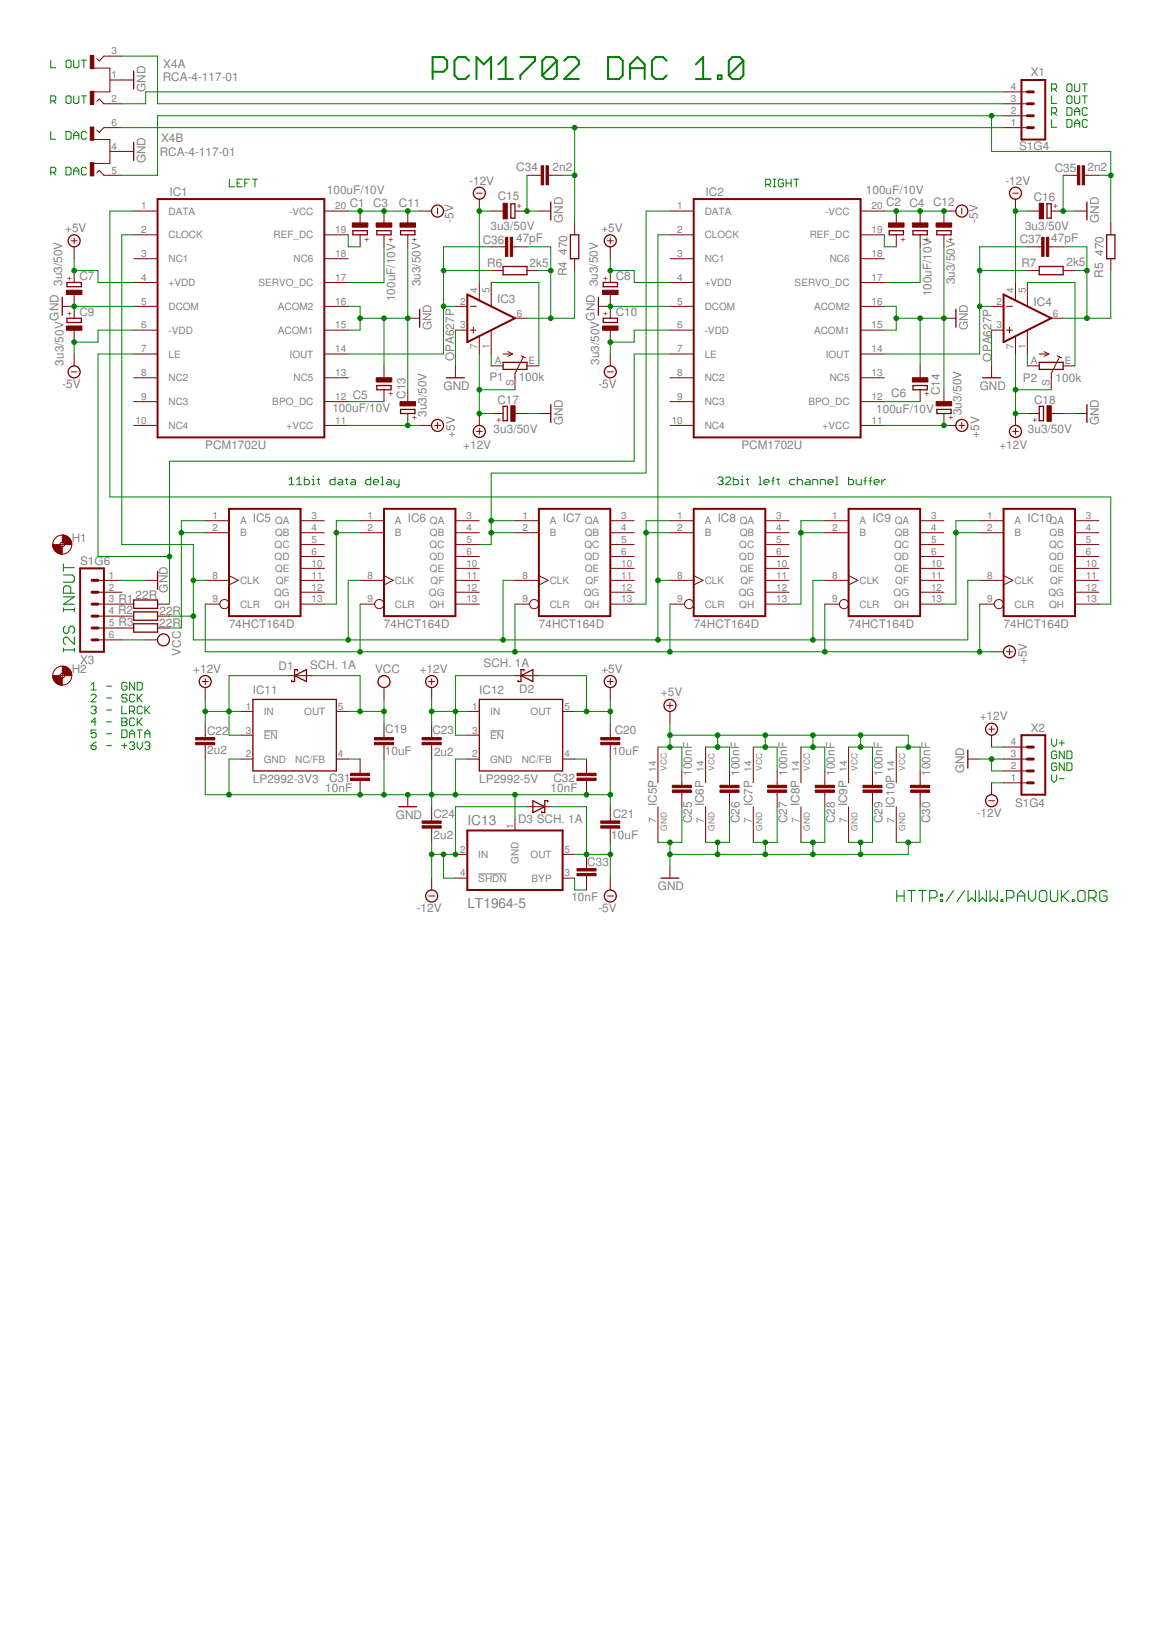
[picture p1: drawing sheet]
<svg xmlns="http://www.w3.org/2000/svg" width="210mm" height="297mm" viewBox="0 0 210 297" stroke-linecap="round" stroke-linejoin="round" font-family="sans-serif">
<defs><g id="words">
<g font-size="2.5" fill="#808080">
<text x="84.1" y="148.3">IC13</text>
<text x="84.1" y="163.4">LT1964-5</text>
</g>
<g font-size="2.1" fill="#808080">
<text x="26.2" y="16.5" transform="rotate(-90 26.2 16.5)">GND</text>
<text x="29.3" y="14.5">RCA-4-117-01</text>
<text x="29.4" y="12.2">X4A</text>
<text x="185.4" y="13.7">X1</text>
<text x="26.2" y="29.4" transform="rotate(-90 26.2 29.4)">GND</text>
<text x="28.7" y="28.1">RCA-4-117-01</text>
<text x="29" y="25.6">X4B</text>
<text x="183.3" y="26.9">S1G4</text>
<text x="30.5" y="35.3">IC1</text>
<text x="58.8" y="34.9">100uF/10V</text>
<text x="84.4" y="33.4">-12V</text>
<text x="89.5" y="36">C15</text>
<text x="92.9" y="30.8">C34</text>
<text x="99.4" y="30.8">2n2</text>
<text x="126.9" y="35.3">IC2</text>
<text x="155.7" y="35">100uF/10V</text>
<text x="180.8" y="33.4">-12V</text>
<text x="189.7" y="30.9">C35</text>
<text x="195.6" y="30.8">2n2</text>
<text x="11.7" y="41.7">+5V</text>
<text x="62.9" y="37.2">C1</text>
<text x="67.1" y="37.2">C3</text>
<text x="71.7" y="37.2">C11</text>
<text x="81.6" y="40.1" transform="rotate(-90 81.6 40.1)">-5V</text>
<text x="88.2" y="41.4">3u3/50V</text>
<text x="101.2" y="40.1" transform="rotate(-90 101.2 40.1)">GND</text>
<text x="108.2" y="41.7">+5V</text>
<text x="159.4" y="37.1">C2</text>
<text x="163.6" y="37.2">C4</text>
<text x="167.8" y="37.2">C12</text>
<text x="175.9" y="40.1" transform="rotate(-90 175.9 40.1)">-5V</text>
<text x="184.4" y="41.3">3u3/50V</text>
<text x="186" y="36.1">C16</text>
<text x="197.6" y="40.1" transform="rotate(-90 197.6 40.1)">GND</text>
<text x="86.8" y="43.9">C36</text>
<text x="92.8" y="43.6">47pF</text>
<text x="102" y="45.8" transform="rotate(-90 102 45.8)">470</text>
<text x="183.4" y="43.7">C37</text>
<text x="189.1" y="43.5">47pF</text>
<text x="191.8" y="47.9">2k5</text>
<text x="198.5" y="46" transform="rotate(-90 198.5 46)">470</text>
<text x="11.2" y="51.4" transform="rotate(-90 11.2 51.4)">3u3/50V</text>
<text x="14.3" y="50.4">C7</text>
<text x="75.7" y="51.5" transform="rotate(-90 75.7 51.5)">3u3/50V</text>
<text x="87.6" y="48.1">R6</text>
<text x="95.2" y="48.1">2k5</text>
<text x="102" y="49.7" transform="rotate(-90 102 49.7)">R4</text>
<text x="107.5" y="51.5" transform="rotate(-90 107.5 51.5)">3u3/50V</text>
<text x="110.7" y="50.4">C8</text>
<text x="167.5" y="53.3" transform="rotate(-90 167.5 53.3)">100uF/10V</text>
<text x="171.7" y="51.2" transform="rotate(-90 171.7 51.2)">3u3/50V</text>
<text x="183.7" y="48.1">R7</text>
<text x="198.4" y="49.9" transform="rotate(-90 198.4 49.9)">R5</text>
<text x="10.6" y="57.7" transform="rotate(-90 10.6 57.7)">GND</text>
<text x="14.3" y="56.8">C9</text>
<text x="71.1" y="54.2" transform="rotate(-90 71.1 54.2)">100uF/10V</text>
<text x="77.6" y="59.4" transform="rotate(-90 77.6 59.4)">GND</text>
<text x="89.4" y="54.6">IC3</text>
<text x="107" y="57.7" transform="rotate(-90 107 57.7)">GND</text>
<text x="110.7" y="56.8">C10</text>
<text x="174.1" y="59.4" transform="rotate(-90 174.1 59.4)">GND</text>
<text x="185.9" y="55">IC4</text>
<text x="11.4" y="65.8" transform="rotate(-90 11.4 65.8)">3u3/50V</text>
<text x="81.7" y="65" transform="rotate(-90 81.7 65)">OPA627P</text>
<text x="107.8" y="65.6" transform="rotate(-90 107.8 65.6)">3u3/50V</text>
<text x="178.3" y="65" transform="rotate(-90 178.3 65)">OPA627P</text>
<text x="11.2" y="69.8">-5V</text>
<text x="63.4" y="71.8">C5</text>
<text x="73" y="71.8" transform="rotate(-90 73 71.8)">C13</text>
<text x="79.8" y="70.1">GND</text>
<text x="88" y="68.5">P1</text>
<text x="93.3" y="68.5">100k</text>
<text x="107.6" y="69.8">-5V</text>
<text x="160.3" y="71.5">C6</text>
<text x="169.1" y="71.1" transform="rotate(-90 169.1 71.1)">C14</text>
<text x="176.2" y="70.1">GND</text>
<text x="184" y="68.8">P2</text>
<text x="189.9" y="68.8">100k</text>
<text x="59.8" y="74.1">100uF/10V</text>
<text x="76.7" y="75" transform="rotate(-90 76.7 75)">3u3/50V</text>
<text x="88.8" y="77.9">3u3/50V</text>
<text x="89.5" y="72.7">C17</text>
<text x="101.2" y="76.5" transform="rotate(-90 101.2 76.5)">GND</text>
<text x="157.6" y="74.3">100uF/10V</text>
<text x="173" y="74.7" transform="rotate(-90 173 74.7)">3u3/50V</text>
<text x="184.9" y="77.8">3u3/50V</text>
<text x="186" y="72.6">C18</text>
<text x="197.6" y="76.5" transform="rotate(-90 197.6 76.5)">GND</text>
<text x="36.9" y="80.8">PCM1702U</text>
<text x="81.8" y="78.8" transform="rotate(-90 81.8 78.8)">+5V</text>
<text x="83.3" y="80.7">+12V</text>
<text x="133.4" y="80.8">PCM1702U</text>
<text x="176.1" y="78.8" transform="rotate(-90 176.1 78.8)">+5V</text>
<text x="179.8" y="80.7">+12V</text>
<text x="45.5" y="94">IC5</text>
<text x="73.4" y="93.8">IC6</text>
<text x="101.2" y="93.8">IC7</text>
<text x="129.1" y="93.8">IC8</text>
<text x="156.9" y="93.8">IC9</text>
<text x="184.8" y="93.8">IC10</text>
<text x="12.9" y="97.5">H1</text>
<text x="14.4" y="101.6">S1G6</text>
<text x="24.4" y="107.7">22R</text>
<text x="30.2" y="106.6" transform="rotate(-90 30.2 106.6)">GND</text>
<text x="21.2" y="110.4">R2</text>
<text x="21.3" y="108.4">R1</text>
<text x="21.3" y="112.6">R3</text>
<text x="28.6" y="112.8">22R</text>
<text x="28.7" y="110.6">22R</text>
<text x="41.2" y="113">74HCT164D</text>
<text x="69.1" y="113">74HCT164D</text>
<text x="96.9" y="113">74HCT164D</text>
<text x="124.8" y="113">74HCT164D</text>
<text x="152.6" y="113">74HCT164D</text>
<text x="180.5" y="113">74HCT164D</text>
<text x="14.4" y="119.4">X3</text>
<text x="32.5" y="118" transform="rotate(-90 32.5 118)">VCC</text>
<text x="87" y="120">SCH. 1A</text>
<text x="184.7" y="119.5" transform="rotate(-90 184.7 119.5)">+5V</text>
<text x="12.9" y="121.1">H2</text>
<text x="34.8" y="121">+12V</text>
<text x="45.5" y="124.8">IC11</text>
<text x="50.1" y="120.5">D1</text>
<text x="55.8" y="120.5">SCH. 1A</text>
<text x="67.5" y="121">VCC</text>
<text x="75.5" y="121">+12V</text>
<text x="86.2" y="124.8">IC12</text>
<text x="93.4" y="124.7">D2</text>
<text x="108.2" y="121">+5V</text>
<text x="118.9" y="125.3">+5V</text>
<text x="69.3" y="131.9">C19</text>
<text x="176.2" y="129.6">+12V</text>
<text x="185.4" y="131.6">X2</text>
<text x="37.2" y="132.2">C22</text>
<text x="37.3" y="135.7">2u2</text>
<text x="69.2" y="135.9">10uF</text>
<text x="77.8" y="132.1">C23</text>
<text x="78.1" y="135.9">2u2</text>
<text x="110.1" y="135.9">10uF</text>
<text x="110.6" y="132">C20</text>
<text x="45.5" y="140.8">LP2992-3V3</text>
<text x="58.5" y="142.5">10nF</text>
<text x="59.2" y="140.7">C31</text>
<text x="86.2" y="140.8">LP2992-5V</text>
<text x="99" y="142.6">10nF</text>
<text x="99.6" y="140.7">C32</text>
<text x="124.5" y="139.6" transform="rotate(-90 124.5 139.6)">100nF</text>
<text x="133" y="139.6" transform="rotate(-90 133 139.6)">100nF</text>
<text x="141.6" y="139.6" transform="rotate(-90 141.6 139.6)">100nF</text>
<text x="150.2" y="139.6" transform="rotate(-90 150.2 139.6)">100nF</text>
<text x="158.7" y="139.6" transform="rotate(-90 158.7 139.6)">100nF</text>
<text x="167.3" y="139.6" transform="rotate(-90 167.3 139.6)">100nF</text>
<text x="173.4" y="139.1" transform="rotate(-90 173.4 139.1)">GND</text>
<text x="71.2" y="147.3">GND</text>
<text x="78" y="147.2">C24</text>
<text x="93.2" y="148">D3 SCH. 1A</text>
<text x="110.2" y="147.1">C21</text>
<text x="118.1" y="145" transform="rotate(-90 118.1 145)">IC5P</text>
<text x="124.5" y="148.1" transform="rotate(-90 124.5 148.1)">C25</text>
<text x="126.6" y="145.1" transform="rotate(-90 126.6 145.1)">IC6P</text>
<text x="133" y="148.1" transform="rotate(-90 133 148.1)">C26</text>
<text x="135.3" y="145.1" transform="rotate(-90 135.3 145.1)">IC7P</text>
<text x="141.6" y="148.1" transform="rotate(-90 141.6 148.1)">C27</text>
<text x="143.8" y="145" transform="rotate(-90 143.8 145)">IC8P</text>
<text x="150.2" y="148.1" transform="rotate(-90 150.2 148.1)">C28</text>
<text x="152.4" y="145.1" transform="rotate(-90 152.4 145.1)">IC9P</text>
<text x="158.7" y="148.1" transform="rotate(-90 158.7 148.1)">C29</text>
<text x="160.9" y="145.3" transform="rotate(-90 160.9 145.3)">IC10P</text>
<text x="167.3" y="148.1" transform="rotate(-90 167.3 148.1)">C30</text>
<text x="175.7" y="147">-12V</text>
<text x="182.6" y="145.1">S1G4</text>
<text x="78" y="151">2u2</text>
<text x="105.6" y="155.8">C33</text>
<text x="109.9" y="150.9">10uF</text>
<text x="118.4" y="160.1">GND</text>
<text x="75" y="164.1">-12V</text>
<text x="102.8" y="162.1">10nF</text>
<text x="107.6" y="164.1">-5V</text>
</g>
<g font-size="1.8" fill="#808080">
<text x="20.1" y="9.8">3</text>
<text x="20.1" y="14.1">1</text>
<text x="181.8" y="16.2">4</text>
<text x="20.1" y="18.4">2</text>
<text x="20.1" y="22.7">6</text>
<text x="181.8" y="22.7">1</text>
<text x="181.8" y="20.5">2</text>
<text x="181.8" y="18.4">3</text>
<text x="20.1" y="27">4</text>
<text x="20.1" y="31.2">5</text>
<text x="25.4" y="37.7">1</text>
<text x="25.4" y="42">2</text>
<text x="30.3" y="38.6">DATA</text>
<text x="52" y="38.6">-VCC</text>
<text x="60.3" y="42">19</text>
<text x="60.3" y="37.7">20</text>
<text x="121.8" y="37.7">1</text>
<text x="121.8" y="42">2</text>
<text x="126.8" y="38.6">DATA</text>
<text x="148.4" y="38.6">-VCC</text>
<text x="156.8" y="42">19</text>
<text x="156.8" y="37.7">20</text>
<text x="25.4" y="46.2">3</text>
<text x="30.3" y="42.9">CLOCK</text>
<text x="30.3" y="47.2">NC1</text>
<text x="49.2" y="42.9">REF_DC</text>
<text x="52.8" y="47.2">NC6</text>
<text x="60.3" y="46.2">18</text>
<text x="121.8" y="46.2">3</text>
<text x="126.8" y="42.9">CLOCK</text>
<text x="126.8" y="47.2">NC1</text>
<text x="145.6" y="42.9">REF_DC</text>
<text x="149.2" y="47.2">NC6</text>
<text x="156.8" y="46.2">18</text>
<text x="25.4" y="50.5">4</text>
<text x="30.3" y="51.5">+VDD</text>
<text x="46.5" y="51.5">SERVO_DC</text>
<text x="60.3" y="50.5">17</text>
<text x="85.9" y="52.7" transform="rotate(-90 85.9 52.7)">4</text>
<text x="88" y="52.7" transform="rotate(-90 88 52.7)">5</text>
<text x="121.8" y="50.5">4</text>
<text x="126.8" y="51.5">+VDD</text>
<text x="142.9" y="51.5">SERVO_DC</text>
<text x="156.8" y="50.5">17</text>
<text x="182.3" y="52.7" transform="rotate(-90 182.3 52.7)">4</text>
<text x="184.5" y="52.7" transform="rotate(-90 184.5 52.7)">5</text>
<text x="25.4" y="54.8">5</text>
<text x="25.4" y="59.1">6</text>
<text x="30.3" y="55.8">DCOM</text>
<text x="50" y="55.8">ACOM2</text>
<text x="60.3" y="59.1">15</text>
<text x="60.3" y="54.8">16</text>
<text x="82.8" y="54.8">2</text>
<text x="82.8" y="59.1">3</text>
<text x="92.9" y="57">6</text>
<text x="121.8" y="54.8">5</text>
<text x="121.8" y="59.1">6</text>
<text x="126.8" y="55.8">DCOM</text>
<text x="146.4" y="55.8">ACOM2</text>
<text x="156.8" y="59.1">15</text>
<text x="156.8" y="54.8">16</text>
<text x="179.2" y="54.8">2</text>
<text x="179.2" y="59.1">3</text>
<text x="189.4" y="57">6</text>
<text x="25.4" y="63.4">7</text>
<text x="30.3" y="60">-VDD</text>
<text x="30.3" y="64.3">LE</text>
<text x="50" y="60">ACOM1</text>
<text x="52.1" y="64.3">IOUT</text>
<text x="60.3" y="63.4">14</text>
<text x="85.9" y="62.8" transform="rotate(-90 85.9 62.8)">7</text>
<text x="88" y="62.8" transform="rotate(-90 88 62.8)">1</text>
<text x="89" y="65.5">A</text>
<text x="95.1" y="65.5">E</text>
<text x="121.8" y="63.4">7</text>
<text x="126.8" y="60">-VDD</text>
<text x="126.8" y="64.3">LE</text>
<text x="146.4" y="60">ACOM1</text>
<text x="148.5" y="64.3">IOUT</text>
<text x="156.8" y="63.4">14</text>
<text x="182.3" y="62.8" transform="rotate(-90 182.3 62.8)">7</text>
<text x="184.5" y="62.8" transform="rotate(-90 184.5 62.8)">1</text>
<text x="185.4" y="65.5">A</text>
<text x="191.5" y="65.5">E</text>
<text x="25.4" y="67.7">8</text>
<text x="25.4" y="72">9</text>
<text x="30.3" y="68.6">NC2</text>
<text x="52.8" y="68.6">NC5</text>
<text x="60.3" y="72">12</text>
<text x="60.3" y="67.7">13</text>
<text x="92.3" y="69.5" transform="rotate(-90 92.3 69.5)">S</text>
<text x="121.8" y="67.7">8</text>
<text x="121.8" y="72">9</text>
<text x="126.8" y="68.6">NC2</text>
<text x="149.2" y="68.6">NC5</text>
<text x="156.8" y="72">12</text>
<text x="156.8" y="67.7">13</text>
<text x="188.8" y="69.5" transform="rotate(-90 188.8 69.5)">S</text>
<text x="24.4" y="76.2">10</text>
<text x="30.3" y="72.9">NC3</text>
<text x="30.3" y="77.2">NC4</text>
<text x="49" y="72.9">BPO_DC</text>
<text x="51.5" y="77.2">+VCC</text>
<text x="60.3" y="76.2">11</text>
<text x="120.8" y="76.2">10</text>
<text x="126.8" y="72.9">NC3</text>
<text x="126.8" y="77.2">NC4</text>
<text x="145.4" y="72.9">BPO_DC</text>
<text x="148" y="77.2">+VCC</text>
<text x="156.8" y="76.2">11</text>
<text x="38.2" y="93.4">1</text>
<text x="38.2" y="95.5">2</text>
<text x="43.2" y="94.3">A</text>
<text x="49.5" y="94.3">QA</text>
<text x="56" y="93.4">3</text>
<text x="56" y="95.5">4</text>
<text x="66.1" y="93.4">1</text>
<text x="66.1" y="95.5">2</text>
<text x="71" y="94.3">A</text>
<text x="77.3" y="94.3">QA</text>
<text x="83.9" y="93.4">3</text>
<text x="83.9" y="95.5">4</text>
<text x="94" y="93.4">1</text>
<text x="94" y="95.5">2</text>
<text x="98.9" y="94.3">A</text>
<text x="105.2" y="94.3">QA</text>
<text x="111.7" y="93.4">3</text>
<text x="111.7" y="95.5">4</text>
<text x="121.8" y="93.4">1</text>
<text x="121.8" y="95.5">2</text>
<text x="126.8" y="94.3">A</text>
<text x="133.1" y="94.3">QA</text>
<text x="139.6" y="93.4">3</text>
<text x="139.6" y="95.5">4</text>
<text x="149.7" y="93.4">1</text>
<text x="149.7" y="95.5">2</text>
<text x="154.6" y="94.3">A</text>
<text x="160.9" y="94.3">QA</text>
<text x="167.5" y="93.4">3</text>
<text x="167.5" y="95.5">4</text>
<text x="177.5" y="93.4">1</text>
<text x="177.5" y="95.5">2</text>
<text x="182.5" y="94.3">A</text>
<text x="188.8" y="94.3">QA</text>
<text x="195.3" y="93.4">3</text>
<text x="195.3" y="95.5">4</text>
<text x="43.2" y="96.5">B</text>
<text x="49.4" y="98.6">QC</text>
<text x="49.4" y="100.8">QD</text>
<text x="49.5" y="96.5">QB</text>
<text x="56" y="97.7">5</text>
<text x="56" y="99.8">6</text>
<text x="56" y="102">10</text>
<text x="71" y="96.5">B</text>
<text x="77.3" y="98.6">QC</text>
<text x="77.3" y="100.8">QD</text>
<text x="77.3" y="96.5">QB</text>
<text x="83.9" y="97.7">5</text>
<text x="83.9" y="99.8">6</text>
<text x="83.9" y="102">10</text>
<text x="98.9" y="96.5">B</text>
<text x="105.1" y="98.6">QC</text>
<text x="105.1" y="100.8">QD</text>
<text x="105.2" y="96.5">QB</text>
<text x="111.7" y="97.7">5</text>
<text x="111.7" y="99.8">6</text>
<text x="111.7" y="102">10</text>
<text x="126.8" y="96.5">B</text>
<text x="133" y="98.6">QC</text>
<text x="133" y="100.8">QD</text>
<text x="133.1" y="96.5">QB</text>
<text x="139.6" y="97.7">5</text>
<text x="139.6" y="99.8">6</text>
<text x="139.6" y="102">10</text>
<text x="154.6" y="96.5">B</text>
<text x="160.8" y="98.6">QC</text>
<text x="160.8" y="100.8">QD</text>
<text x="160.9" y="96.5">QB</text>
<text x="167.5" y="97.7">5</text>
<text x="167.5" y="99.8">6</text>
<text x="167.5" y="102">10</text>
<text x="182.5" y="96.5">B</text>
<text x="188.7" y="98.6">QC</text>
<text x="188.7" y="100.8">QD</text>
<text x="188.8" y="96.5">QB</text>
<text x="195.3" y="97.7">5</text>
<text x="195.3" y="99.8">6</text>
<text x="195.3" y="102">10</text>
<text x="19.6" y="104.1">1</text>
<text x="19.6" y="106.3">2</text>
<text x="38.2" y="104.1">8</text>
<text x="43.2" y="105.1">CLK</text>
<text x="49.3" y="107.2">QG</text>
<text x="49.5" y="102.9">QE</text>
<text x="49.6" y="105.1">QF</text>
<text x="56" y="104.1">11</text>
<text x="56" y="106.3">12</text>
<text x="66.1" y="104.1">8</text>
<text x="71" y="105.1">CLK</text>
<text x="77.2" y="107.2">QG</text>
<text x="77.3" y="102.9">QE</text>
<text x="77.4" y="105.1">QF</text>
<text x="83.9" y="104.1">11</text>
<text x="83.9" y="106.3">12</text>
<text x="94" y="104.1">8</text>
<text x="98.9" y="105.1">CLK</text>
<text x="105" y="107.2">QG</text>
<text x="105.2" y="102.9">QE</text>
<text x="105.3" y="105.1">QF</text>
<text x="111.7" y="104.1">11</text>
<text x="111.7" y="106.3">12</text>
<text x="121.8" y="104.1">8</text>
<text x="126.8" y="105.1">CLK</text>
<text x="132.9" y="107.2">QG</text>
<text x="133.1" y="102.9">QE</text>
<text x="133.2" y="105.1">QF</text>
<text x="139.6" y="104.1">11</text>
<text x="139.6" y="106.3">12</text>
<text x="149.7" y="104.1">8</text>
<text x="154.6" y="105.1">CLK</text>
<text x="160.7" y="107.2">QG</text>
<text x="160.9" y="102.9">QE</text>
<text x="161" y="105.1">QF</text>
<text x="167.5" y="104.1">11</text>
<text x="167.5" y="106.3">12</text>
<text x="177.5" y="104.1">8</text>
<text x="182.5" y="105.1">CLK</text>
<text x="188.6" y="107.2">QG</text>
<text x="188.8" y="102.9">QE</text>
<text x="188.9" y="105.1">QF</text>
<text x="195.3" y="104.1">11</text>
<text x="195.3" y="106.3">12</text>
<text x="19.6" y="108.4">3</text>
<text x="19.6" y="110.5">4</text>
<text x="19.6" y="112.7">5</text>
<text x="38.2" y="108.4">9</text>
<text x="43.2" y="109.3">CLR</text>
<text x="49.4" y="109.3">QH</text>
<text x="56" y="108.4">13</text>
<text x="66.1" y="108.4">9</text>
<text x="71" y="109.3">CLR</text>
<text x="77.3" y="109.3">QH</text>
<text x="83.9" y="108.4">13</text>
<text x="94" y="108.4">9</text>
<text x="98.9" y="109.3">CLR</text>
<text x="105.1" y="109.3">QH</text>
<text x="111.7" y="108.4">13</text>
<text x="121.8" y="108.4">9</text>
<text x="126.8" y="109.3">CLR</text>
<text x="133" y="109.3">QH</text>
<text x="139.6" y="108.4">13</text>
<text x="149.7" y="108.4">9</text>
<text x="154.6" y="109.3">CLR</text>
<text x="160.8" y="109.3">QH</text>
<text x="167.5" y="108.4">13</text>
<text x="177.5" y="108.4">9</text>
<text x="182.5" y="109.3">CLR</text>
<text x="188.7" y="109.3">QH</text>
<text x="195.3" y="108.4">13</text>
<text x="19.6" y="114.8">6</text>
<text x="44.2" y="127.7">1</text>
<text x="44.2" y="132">3</text>
<text x="47.5" y="128.6">IN</text>
<text x="54.7" y="128.6">OUT</text>
<text x="60.8" y="127.7">5</text>
<text x="84.9" y="127.7">1</text>
<text x="84.9" y="132">3</text>
<text x="88.2" y="128.6">IN</text>
<text x="95.4" y="128.6">OUT</text>
<text x="101.5" y="127.7">5</text>
<text x="44.2" y="136.3">2</text>
<text x="47.5" y="132.9">EN</text>
<text x="47.5" y="137.2">GND</text>
<text x="53.1" y="137.2">NC/FB</text>
<text x="60.8" y="136.3">4</text>
<text x="84.9" y="136.3">2</text>
<text x="88.2" y="132.9">EN</text>
<text x="88.2" y="137.2">GND</text>
<text x="93.8" y="137.2">NC/FB</text>
<text x="101.5" y="136.3">4</text>
<text x="181.8" y="136.3">3</text>
<text x="181.8" y="134.1">4</text>
<text x="118.1" y="138.9" transform="rotate(-90 118.1 138.9)">14</text>
<text x="126.6" y="138.9" transform="rotate(-90 126.6 138.9)">14</text>
<text x="135.2" y="138.9" transform="rotate(-90 135.2 138.9)">14</text>
<text x="143.8" y="138.9" transform="rotate(-90 143.8 138.9)">14</text>
<text x="152.3" y="138.9" transform="rotate(-90 152.3 138.9)">14</text>
<text x="160.9" y="138.9" transform="rotate(-90 160.9 138.9)">14</text>
<text x="181.8" y="140.5">1</text>
<text x="181.8" y="138.4">2</text>
<text x="92.3" y="149.1" transform="rotate(-90 92.3 149.1)">1</text>
<text x="118.1" y="148.1" transform="rotate(-90 118.1 148.1)">7</text>
<text x="126.6" y="148.1" transform="rotate(-90 126.6 148.1)">7</text>
<text x="135.2" y="148.1" transform="rotate(-90 135.2 148.1)">7</text>
<text x="143.8" y="148.1" transform="rotate(-90 143.8 148.1)">7</text>
<text x="152.3" y="148.1" transform="rotate(-90 152.3 148.1)">7</text>
<text x="160.9" y="148.1" transform="rotate(-90 160.9 148.1)">7</text>
<text x="82.8" y="153.4">2</text>
<text x="86" y="154.3">IN</text>
<text x="93.3" y="155.4" transform="rotate(-90 93.3 155.4)">GND</text>
<text x="95.4" y="154.4">OUT</text>
<text x="101.5" y="153.4">5</text>
<text x="82.8" y="157.7">4</text>
<text x="86" y="158.6">SHDN</text>
<text x="95.6" y="158.6">BYP</text>
<text x="101.5" y="157.7">3</text>
</g>
<g font-size="1.5" fill="#800000">
<text x="93" y="37.5">+</text>
<text x="189.4" y="37.5">+</text>
<text x="66.3" y="43.5" transform="rotate(-90 66.3 43.5)">+</text>
<text x="70.6" y="43.5" transform="rotate(-90 70.6 43.5)">+</text>
<text x="74.9" y="43.5" transform="rotate(-90 74.9 43.5)">+</text>
<text x="162.8" y="43.5" transform="rotate(-90 162.8 43.5)">+</text>
<text x="167.1" y="43.5" transform="rotate(-90 167.1 43.5)">+</text>
<text x="171.4" y="43.5" transform="rotate(-90 171.4 43.5)">+</text>
<text x="12.8" y="50.5" transform="rotate(-90 12.8 50.5)">+</text>
<text x="109.3" y="50.5" transform="rotate(-90 109.3 50.5)">+</text>
<text x="12.8" y="56.9" transform="rotate(-90 12.8 56.9)">+</text>
<text x="109.3" y="56.9" transform="rotate(-90 109.3 56.9)">+</text>
<text x="70.6" y="71.3" transform="rotate(-90 70.6 71.3)">+</text>
<text x="167.1" y="71.3" transform="rotate(-90 167.1 71.3)">+</text>
<text x="74.9" y="75.6" transform="rotate(-90 74.9 75.6)">+</text>
<text x="89.3" y="76">+</text>
<text x="171.4" y="75.6" transform="rotate(-90 171.4 75.6)">+</text>
<text x="185.7" y="76">+</text>
</g>
<g font-size="1.5" fill="#808080">
<text x="120" y="138.7" transform="rotate(-90 120 138.7)">VCC</text>
<text x="128.5" y="138.7" transform="rotate(-90 128.5 138.7)">VCC</text>
<text x="137.1" y="138.7" transform="rotate(-90 137.1 138.7)">VCC</text>
<text x="145.7" y="138.7" transform="rotate(-90 145.7 138.7)">VCC</text>
<text x="154.2" y="138.7" transform="rotate(-90 154.2 138.7)">VCC</text>
<text x="162.8" y="138.7" transform="rotate(-90 162.8 138.7)">VCC</text>
<text x="120" y="149.4" transform="rotate(-90 120 149.4)">GND</text>
<text x="128.5" y="149.4" transform="rotate(-90 128.5 149.4)">GND</text>
<text x="137.1" y="149.4" transform="rotate(-90 137.1 149.4)">GND</text>
<text x="145.7" y="149.4" transform="rotate(-90 145.7 149.4)">GND</text>
<text x="154.2" y="149.4" transform="rotate(-90 154.2 149.4)">GND</text>
<text x="162.8" y="149.4" transform="rotate(-90 162.8 149.4)">GND</text>
</g>
</g></defs>
<path d="M47.5 131.5h2.5M88.2 131.5h2.5M86 157.2h5.1" fill="none" stroke="#808080" stroke-width=".18"/>
<g fill="none" stroke="#800000" stroke-width=".23">
<path d="M24 12.8v3.2M24 25.6v3.3M91.9 36.7h.7v2.5h-.7zM99.1 36.4v3.2M188.3 36.7h.8v2.5h-.8zM195.5 36.4v3.2M11.2 53.5v3.2M12 50.8h2.6v.8h-2.6zM12 57.3h2.6v.7h-2.6zM63.5 41.5h2.6v.7h-2.6zM67.8 41.5h2.5v.7h-2.5zM72.1 41.5h2.5v.7h-2.5z"/>
<path d="M75.5 55.6v3.3M90.5 47.9h4.3v1.5h-4.3zM102.6 42.2h1.5v4.3h-1.5zM107.6 53.5v3.2M108.5 50.8h2.6v.8h-2.6zM108.5 57.3h2.6v.7h-2.6zM159.9 41.5h2.6v.7h-2.6zM164.2 41.5h2.6v.7h-2.6zM168.5 41.5h2.6v.7h-2.6zM171.9 55.6v3.3M186.9 47.9h4.3v1.5h-4.3zM199.1 42.2h1.4v4.3h-1.4z"/>
<path d="M67.8 69.4h2.5v.7h-2.5zM72.1 73.7h2.5v.7h-2.5zM80.3 68h3.2M90.5 65.2h4.3v1.3h-4.3zM90.5 73.1h.7v2.6h-.7zM99.1 72.8v3.2M164.2 69.4h2.6v.7h-2.6zM168.5 73.7h2.6v.7h-2.6zM176.7 68h3.3M186.9 65.2h4.3v1.3h-4.3zM186.9 73.1h.8v2.6h-.8zM195.5 72.8v3.2"/>
<path d="M24 107.9h4.3v1.6h-4.3zM24 110.1h4.3v1.5h-4.3zM24 112.2h4.3v1.5h-4.3zM28.3 102.8v3.2M45.5 125.8h15v12.9h-15zM53 121.6l2.1-1.1v2.1zM53.5 120.7v-.2h-.5v2.1h-.5v-.2M86.2 125.8h15v12.9h-15zM93.7 121.6l2.1-1.1v2.1zM94.2 120.7v-.2h-.5v2.1h-.5v-.2M174.1 135v3.2M71.7 145.1h3.3"/>
<path d="M95.8 144.1l2.2 1-2.2 1.1zM98.5 144.3v-.2h-.5v2.1h-.5v-.2M118.9 158h3.2"/>
<circle cx="78.7" cy="38" r="1.08"/>
<circle cx="86.2" cy="34.8" r="1.08"/>
<circle cx="173" cy="38" r="1.08"/>
<circle cx="182.6" cy="34.8" r="1.08"/>
<circle cx="13.3" cy="43.3" r="1.08"/>
<circle cx="109.8" cy="43.3" r="1.08"/>
<circle cx="13.3" cy="66.9" r="1.08"/>
<circle cx="78.7" cy="76.5" r="1.08"/>
<circle cx="86.2" cy="77.6" r="1.08"/>
<circle cx="109.8" cy="66.9" r="1.08"/>
<circle cx="173" cy="76.5" r="1.08"/>
<circle cx="182.6" cy="77.6" r="1.08"/>
<circle cx="29.4" cy="115.1" r="1.08"/>
<circle cx="181.6" cy="117.3" r="1.08"/>
<circle cx="36.9" cy="122.6" r="1.08"/>
<circle cx="69.1" cy="122.6" r="1.08"/>
<circle cx="77.6" cy="122.6" r="1.08"/>
<circle cx="109.8" cy="122.6" r="1.08"/>
<circle cx="120.5" cy="126.9" r="1.08"/>
<circle cx="178.4" cy="131.2" r="1.08"/>
<circle cx="178.4" cy="144.1" r="1.08"/>
<circle cx="77.6" cy="161.2" r="1.08"/>
<circle cx="109.8" cy="161.2" r="1.08"/>
</g>
<g fill="none" stroke="#800000" stroke-width=".18">
<path d="M16.8 12.3h3v4.2h-3M17.4 18.2l.4-.4 .9 .9h3.2M19.8 14.4h4.2M21.9 10.1h-3.2l-.9 .9-.4-.5M180.5 18.7h4.3M180.5 16.5h4.3M16.8 25.1h3v4.3h-3M17.4 31.1l.4-.4 .9 .8h3.2M19.8 27.2h4.2M21.9 23h-3.2l-.9 .8-.4-.4M24 38h4.3M58.3 38h4.3"/>
<path d="M64.8 38v2.1M69.1 38v2.1M73.3 38v2.1M75.5 38h2.1M78.7 37.4v1.1M85.7 34.8h1M86.2 35.8v2.2M88.3 38h2.2M92.6 38h2.2M94.8 31.5h2.5M96.9 38h2.2M98.6 31.5h2.6"/>
<path d="M120.5 38h4.3M154.8 38h4.3M161.2 38v2.1M165.5 38v2.1M171.9 38h-2.1v2.1M173 37.4v1.1M180.5 23h4.3M180.5 20.8h4.3M182.1 34.8h1.1M182.6 35.8v2.2M184.8 38h2.1M189.1 38h2.1"/>
<path d="M191.2 31.5h2.6M193.4 38h2.1M195.1 31.5h2.6M11.2 55.1h2.1M12.8 43.3h1.1M13.3 42.8v1.1M13.3 44.4v2.1M13.3 48.7v2.1M13.3 53v4.3M13.3 59.4v2.2M24 42.2h4.3M24 46.5h4.3"/>
<path d="M24 50.8h4.3M24 55.1h4.3M24 59.4h4.3M58.3 42.2h4.3M58.3 46.5h4.3M58.3 50.8h4.3M58.3 55.1h4.3M58.3 59.4h4.3M64.8 42.2v2.2M69.1 42.2v2.2M73.3 42.2v2.2M73.3 57.3h2.2"/>
<path d="M81.9 55.1h2.2M81.9 59.4h2.2M84.6 55.1h1.1M84.6 59.4h1.1M85.1 58.9v1M86.2 50.8v3.2M88.3 50.8v4.3M88.3 59.5v4.2M88.3 48.7h2.2M88.3 44.4h2.6M92.2 44.4h2.6M92.6 57.3h2.2"/>
<path d="M94.8 48.7h2.1M103.4 40.1v2.1M103.4 46.5v2.2M107.6 55.1h2.2M109.2 43.3h1.1M109.8 42.8v1.1M109.8 44.4v2.1M109.8 48.7v2.1M109.8 53v4.3M109.8 59.4v2.2M120.5 42.2h4.3M120.5 46.5h4.3"/>
<path d="M120.5 50.8h4.3M120.5 55.1h4.3M120.5 59.4h4.3M154.8 42.2h4.3M154.8 46.5h4.3M154.8 50.8h4.3M154.8 55.1h4.3M154.8 59.4h4.3M161.2 42.2v2.2M165.5 42.2v2.2M169.8 42.2v2.2M169.8 57.3h2.1"/>
<path d="M178.4 55.1h2.1M178.4 59.4h2.1M181 55.1h1.1M181 59.4h1.1M181.6 58.9v1M182.6 50.8v3.2M184.8 50.8v4.3M184.8 59.5v4.2M184.8 48.7h2.1M184.8 44.4h2.6M188.6 44.4h2.6M189.1 57.3h2.1"/>
<path d="M191.2 48.7h2.2M199.8 40.1v2.1M199.8 46.5v2.2M12.8 66.9h1.1M13.3 63.7v2.1M24 63.7h4.3M24 68h4.3M24 72.3h4.3M24 76.5h4.3M58.3 63.7h4.3M58.3 68h4.3M58.3 72.3h4.3"/>
<path d="M58.3 76.5h4.3M69.1 65.8v2.2M69.1 70.1v2.2M73.3 70.1v2.2M73.3 74.4v2.1M75.5 76.5h2.1M78.2 76.5h1M78.7 76v1.1M81.9 65.8v2.2M85.7 77.6h1M86.2 60.5v3.2M86.2 74.4v2.1"/>
<path d="M86.2 77.1v1M88.3 65.8h2.2M88.3 74.4h2.2M90.5 63.7h1.7M91.4 63.3l.8 .4M92.2 63.7l-.8 .4M92.6 74.4h2.2M93.7 64l.8 .4M94.1 64.2l-1.5 3v2.9M94.8 65.8h2.1M96.9 74.4h2.2M109.2 66.9h1.1"/>
<path d="M109.8 63.7v2.1M120.5 63.7h4.3M120.5 68h4.3M120.5 72.3h4.3M120.5 76.5h4.3M154.8 63.7h4.3M154.8 68h4.3M154.8 72.3h4.3M154.8 76.5h4.3M165.5 65.8v2.2M165.5 70.1v2.2M169.8 74.4v2.1h2.1"/>
<path d="M169.8 70.1v2.2M172.5 76.5h1M173 76v1.1M178.4 65.8v2.2M182.1 77.6h1.1M182.6 60.5v3.2M182.6 74.4v2.1M182.6 77.1v1M184.8 65.8h2.1M184.8 74.4h2.1M186.9 63.7h1.7M187.8 63.3l.8 .4"/>
<path d="M188.6 63.7l-.8 .4M189.1 74.4h2.1M190.2 64l.8 .4M190.6 64.2l-1.5 3v2.9M191.2 65.8h2.2M193.4 74.4h2.1M10.8 98h.8M11.2 97.6v.8M36.9 93.7h4.3M36.9 95.8h4.3M54.1 93.7h4.2M54.1 95.8h4.2"/>
<path d="M54.1 98h4.2M64.8 93.7h4.3M64.8 95.8h4.3M81.9 93.7h4.3M81.9 95.8h4.3M81.9 98h4.3M92.6 93.7h4.3M92.6 95.8h4.3M109.8 93.7h4.3M109.8 95.8h4.3M109.8 98h4.3M120.5 93.7h4.3"/>
<path d="M120.5 95.8h4.3M137.6 93.7h4.3M137.6 95.8h4.3M137.6 98h4.3M148.4 93.7h4.2M148.4 95.8h4.2M165.5 93.7h4.3M165.5 95.8h4.3M165.5 98h4.3M176.2 93.7h4.3M176.2 95.8h4.3M193.4 93.7h4.3"/>
<path d="M193.4 95.8h4.3M193.4 98h4.3M17.6 104.4h4.3M17.6 108.7h6.4M17.6 106.6h4.3M17.6 110.8h6.4M17.6 113h6.4M17.6 115.1h4.3M26.2 104.4h2.1M26.2 115.1h2.1M28.3 108.7h2.2M28.3 110.8h2.2"/>
<path d="M28.3 113h2.2M36.9 104.4h4.3M36.9 108.7h2.6M41.2 103.6l1.7 .8-1.7 .8M54.1 104.4h4.2M54.1 100.1h4.2M54.1 108.7h4.2M54.1 102.3h4.2M54.1 106.6h4.2M64.8 104.4h4.3M64.8 108.7h2.6M69.1 103.6l1.6 .8-1.6 .8"/>
<path d="M81.9 104.4h4.3M81.9 100.1h4.3M81.9 108.7h4.3M81.9 102.3h4.3M81.9 106.6h4.3M92.6 104.4h4.3M92.6 108.7h2.6M96.9 103.6l1.7 .8-1.7 .8M109.8 104.4h4.3M109.8 100.1h4.3M109.8 108.7h4.3M109.8 102.3h4.3"/>
<path d="M109.8 106.6h4.3M120.5 104.4h4.3M120.5 108.7h2.6M124.8 103.6l1.6 .8-1.6 .8M137.6 104.4h4.3M137.6 100.1h4.3M137.6 108.7h4.3M137.6 102.3h4.3M137.6 106.6h4.3M148.4 104.4h4.2M148.4 108.7h2.6M152.6 103.6l1.7 .8-1.7 .8"/>
<path d="M165.5 104.4h4.3M165.5 100.1h4.3M165.5 108.7h4.3M165.5 102.3h4.3M165.5 106.6h4.3M176.2 104.4h4.3M176.2 108.7h2.6M178.4 117.3h2.1M180.5 103.6l1.7 .8-1.7 .8M181 117.3h1.1M181.6 116.7v1.1M193.4 104.4h4.3"/>
<path d="M193.4 100.1h4.3M193.4 108.7h4.3M193.4 102.3h4.3M193.4 106.6h4.3M10.8 121.6h.8M11.2 121.1v.9M36.4 122.6h1M36.9 122.1v1.1M36.9 123.7v2.1M36.9 130.1v2.6M36.9 134v2.6M43.3 136.6h2.2"/>
<path d="M43.3 128h2.2M43.3 132.3h2.2M51.9 121.6h4.3M60.5 136.6h2.1M60.5 128h2.1M64.8 136.6v2.5M69.1 123.7v2.1M69.1 130.1v2.6M69.1 134v2.6M77.1 122.6h1.1M77.6 122.1v1.1M77.6 123.7v2.1"/>
<path d="M77.6 130.1v2.6M77.6 134v2.6M84.1 136.6h2.1M84.1 128h2.1M84.1 132.3h2.1M92.6 121.6h4.3M101.2 136.6h2.2M101.2 128h2.2M105.5 136.6v2.5M109.2 122.6h1.1M109.8 122.1v1.1M109.8 123.7v2.1"/>
<path d="M109.8 130.1v2.6M109.8 134v2.6M118.3 134.4v6.4M120 126.9h1M120.5 126.4v1M120.5 128v2.1M122.6 138.7v2.6M126.9 134.4v6.4M131.2 138.7v2.6M135.5 134.4v6.4M139.8 138.7v2.6M144.1 134.4v6.4"/>
<path d="M148.4 138.7v2.6M152.6 134.4v6.4M156.9 138.7v2.6M161.2 134.4v6.4M165.5 138.7v2.6M174.1 136.6h2.1M177.8 131.2h1.1M178.4 130.7v1M178.4 132.3v2.1M180.5 138.7h4.3M180.5 136.6h4.3M180.5 134.4h4.3"/>
<path d="M64.8 140.4v2.6M73.3 143v2.1M77.6 145.1v2.6M77.6 149v2.6M77.6 158v2.1M81.9 153.7h2.2M81.9 158h2.2M92.6 147.3v2.1M94.8 145.1h4.3M101.2 153.7h2.2M101.2 158h2.2M105.5 140.4v2.6"/>
<path d="M105.5 153.7v2.6M105.5 157.6v2.5M109.8 145.1v2.6M109.8 149v2.6M109.8 158v2.1M118.3 145.1v6.5M120.5 155.9v2.1M122.6 142.6v2.5M126.9 145.1v6.5M131.2 142.6v2.5M135.5 145.1v6.5M139.8 142.6v2.5"/>
<path d="M144.1 145.1v6.5M148.4 142.6v2.5M152.6 145.1v6.5M156.9 142.6v2.5M161.2 145.1v6.5M165.5 142.6v2.5M177.8 144.1h1.1M178.4 140.8v2.2M180.5 140.8h4.3M77.1 161.2h1.1M109.2 161.2h1.1"/>
<circle cx="11.2" cy="98" r="1.71"/>
<circle cx="11.2" cy="98" r=".42"/>
<circle cx="40.4" cy="108.7" r=".83"/>
<circle cx="68.2" cy="108.7" r=".83"/>
<circle cx="96.1" cy="108.7" r=".83"/>
<circle cx="124" cy="108.7" r=".83"/>
<circle cx="151.8" cy="108.7" r=".83"/>
<circle cx="179.7" cy="108.7" r=".83"/>
<circle cx="11.2" cy="121.6" r="1.71"/>
<circle cx="11.2" cy="121.6" r=".42"/>
</g>
<g fill="#800000" stroke="#800000" stroke-width=".18">
<path d="M138.1 142.1h3.4v.5h-3.4z"/>
<path d="M138.1 141.3h3.4v.4h-3.4z"/>
<path d="M120.9 142.1h3.5v.5h-3.5z"/>
<path d="M120.9 141.3h3.5v.4h-3.5z"/>
<path d="M129.5 142.1h3.4v.5h-3.4z"/>
<path d="M129.5 141.3h3.4v.4h-3.4z"/>
<path d="M146.6 142.1h3.5v.5h-3.5z"/>
<path d="M146.6 141.3h3.5v.4h-3.5z"/>
<path d="M155.2 142.1h3.4v.5h-3.4z"/>
<path d="M155.2 141.3h3.4v.4h-3.4z"/>
<path d="M163.8 142.1h3.4v.5h-3.4z"/>
<path d="M163.8 141.3h3.4v.4h-3.4z"/>
<path d="M16.2 16.4h.7v2.4h-.7z"/>
<path d="M16.2 10h.7v2.4h-.7z"/>
<path d="M16.2 29.3h.7v2.3h-.7z"/>
<path d="M16.2 22.9h.7v2.3h-.7z"/>
<path d="M75.9 133.6h3.5v.4h-3.5z"/>
<path d="M75.9 132.7h3.5v.4h-3.5z"/>
<path d="M108.1 133.6h3.4v.4h-3.4z"/>
<path d="M108.1 132.7h3.4v.4h-3.4z"/>
<path d="M103.8 140h3.4v.4h-3.4z"/>
<path d="M103.8 139.1h3.4v.5h-3.4z"/>
<path d="M35.2 133.6h3.4v.4h-3.4z"/>
<path d="M35.2 132.7h3.4v.4h-3.4z"/>
<path d="M67.4 133.6h3.4v.4h-3.4z"/>
<path d="M67.4 132.7h3.4v.4h-3.4z"/>
<path d="M63.1 140h3.4v.4h-3.4z"/>
<path d="M63.1 139.1h3.4v.5h-3.4z"/>
<path d="M75.9 148.6h3.5v.4h-3.5z"/>
<path d="M75.9 147.7h3.5v.4h-3.5z"/>
<path d="M103.8 157.1h3.4v.5h-3.4z"/>
<path d="M103.8 156.3h3.4v.4h-3.4z"/>
<path d="M108.1 148.6h3.4v.4h-3.4z"/>
<path d="M108.1 147.7h3.4v.4h-3.4z"/>
<path d="M11.9 52.2h2.8v.8h-2.8z"/>
<path d="M11.9 58.7h2.8v.7h-2.8z"/>
<path d="M108.4 52.2h2.8v.8h-2.8z"/>
<path d="M108.4 58.7h2.8v.7h-2.8z"/>
<path d="M71.9 40.1h2.8v.8h-2.8z"/>
<path d="M71.9 72.3h2.8v.7h-2.8z"/>
<path d="M168.4 40.1h2.8v.8h-2.8z"/>
<path d="M168.4 72.3h2.8v.7h-2.8z"/>
<path d="M63.4 40.1h2.8v.8h-2.8z"/>
<path d="M67.7 40.1h2.8v.8h-2.8z"/>
<path d="M67.7 68h2.8v.7h-2.8z"/>
<path d="M159.8 40.1h2.8v.8h-2.8z"/>
<path d="M164.1 40.1h2.8v.8h-2.8z"/>
<path d="M164.1 68h2.8v.7h-2.8z"/>
<path d="M91.8 42.7h.4v3.4h-.4z"/>
<path d="M90.9 42.7h.4v3.4h-.4z"/>
<path d="M188.2 42.7h.4v3.4h-.4z"/>
<path d="M187.4 42.7h.4v3.4h-.4z"/>
<path d="M91.9 73h.7v2.8h-.7z"/>
<path d="M90.5 36.6h.7v2.8h-.7z"/>
<path d="M186.9 36.6h.8v2.8h-.8z"/>
<path d="M188.3 73h.8v2.8h-.8z"/>
<path d="M98.2 29.8h.4v3.5h-.4z"/>
<path d="M97.3 29.8h.5v3.5h-.5z"/>
<path d="M194.6 29.8h.5v3.5h-.5z"/>
<path d="M193.8 29.8h.4v3.5h-.4z"/>
</g>
<g fill="none" stroke="#800000" stroke-width=".36">
<path d="M183.7 14.4h4.3v10.7h-4.3zM28.3 35.8h30v42.9h-30zM124.8 35.8h30v42.9h-30zM84.1 53l8.5 4.3-8.5 4.3zM180.5 53l8.6 4.3-8.6 4.3zM41.2 91.5h12.9v19.3h-12.9zM69.1 91.5h12.8v19.3h-12.8zM96.9 91.5h12.9v19.3h-12.9zM124.8 91.5h12.8v19.3h-12.8zM152.6 91.5h12.9v19.3h-12.9zM180.5 91.5h12.9v19.3h-12.9zM14.4 102.3h4.3v15h-4.3z"/>
<path d="M183.7 132.3h4.3v10.7h-4.3zM84.1 149.4h17.1v10.7h-17.1z"/>
</g>
<g fill="none" stroke="#800000" stroke-width=".53">
<path d="M184.8 18.7h1.1M184.8 16.5h1.1M184.8 20.8h1.1M184.8 23h1.1M16.6 108.7h1M16.6 106.6h1M16.6 104.4h1M16.6 113h1M16.6 110.8h1M16.6 115.1h1M184.8 136.6h1.1M184.8 138.7h1.1"/>
<path d="M184.8 134.4h1.1M184.8 140.8h1.1"/>
</g>
<g fill="#800000" stroke="#800000" stroke-width=".18">
<path d="M11.2 96.3a1.71 1.71 0 0 1 1.7 1.7h-1.3l-.1-.3-.3-.1z" fill-rule="evenodd"/>
<path d="M9.5 98h1.3a.4 .4 0 0 0 .4 .4v1.3a1.68 1.68 0 0 1-1.7-1.7z" fill-rule="evenodd"/>
<path d="M11.2 119.8a1.71 1.71 0 0 1 1.7 1.8h-1.3l-.1-.3-.3-.2z" fill-rule="evenodd"/>
<path d="M9.5 121.6h1.3a.4 .4 0 0 0 .4 .4v1.3a1.68 1.68 0 0 1-1.7-1.7z" fill-rule="evenodd"/>
</g>
<g fill="none" stroke="#008000" stroke-width=".18">
<path d="M9.1 18.2h.7l.2-.3v-.4l-.2-.2h-.7v1.3M9.1 10.8v1.4h.9M9.6 18.2l.4 .4M11.9 17.5l.2-.2h.5l.2 .2v.9l-.2 .2h-.5l-.2-.2zM11.9 11l.2-.2h.5l.2 .2v1l-.2 .2h-.5l-.2-.2zM13.3 17.3v1.1l.2 .2h.4l.3-.2v-1.1M13.3 10.8v1.2l.2 .2h.4l.3-.2v-1.2M14.6 17.3h1M14.6 10.8h1M15.1 10.8v1.4M15.1 17.3v1.3M21.9 10.1h6.4v8.6h152.2"/>
<path d="M180.5 16.5h-154.3v2.2h-4.3M189.1 16h.7l.3-.2v-.5l-.3-.2h-.7v1.4M189.1 17.3v1.3h1M189.6 16l.5 .5M191.9 17.5l.2-.2h.5l.2 .2v.9l-.2 .2h-.5l-.2-.2zM191.9 19.4h.7l.2 .2v.9l-.2 .3h-.7zM192.1 15.1h.5l.2 .2v.9l-.2 .3h-.5l-.2-.3v-.9zM193.3 15.1v1.1l.2 .3h.5l.2-.3v-1.1M193.3 17.3v1.1l.2 .2h.5l.2-.2v-1.1M194.7 15.1h.9M194.7 17.3h.9M195.1 15.1v1.4"/>
<path d="M195.1 17.3v1.3M195.6 19.6l-.3-.2h-.4l-.2 .2v.9l.2 .3h.4l.3-.3M9.1 23.7v1.3h.9M9.1 31h.7l.2-.2v-.5l-.2-.2h-.7v1.4M9.6 31l.4 .5M11.9 23.7h.7l.2 .2v.9l-.2 .2h-.7zM11.9 30.1h.7l.2 .2v.9l-.2 .3h-.7zM13.3 25v-.9l.4-.4 .5 .4v.9M13.3 31.5v-.9l.4-.5 .5 .5v.9M13.3 24.4h.9M13.3 30.8h.9M15.6 23.9l-.3-.2h-.4l-.3 .2v.9l.3 .2h.4l.3-.2"/>
<path d="M15.6 30.3l-.3-.2h-.4l-.3 .2v.9l.3 .3h.4l.3-.3M21.9 23h158.6M24 38h-4.2v51.4h180v19.3h-2.1M41.3 32.2v1.4h.9M42.7 32.9h.4M43.6 32.2h-.9v1.4h.9M44 32.9h.5M44.9 32.2h-.9v1.4M45.4 32.2h.9M45.9 32.2v1.4M62.6 38h12.9M88.3 38h-2.1v12.8"/>
<path d="M94.8 31.5v6.5h2.1M101.2 31.5h2.2M103.4 23v17.1M120.5 38h-4.3v47.1h-27.9v12.9h-2.1M137.7 33.2h.7l.2-.3v-.4l-.2-.3h-.7v1.4M138.2 33.2l.4 .4M139.1 33.6h.5M139.1 32.2h.5M139.3 32.2v1.4M140.9 32.5l-.2-.3h-.5l-.2 .3v.9l.2 .2h.5l.2-.2v-.5h-.4M141.4 32.9h.9M141.4 32.2v1.4"/>
<path d="M142.3 32.2v1.4M142.8 32.2h.9M143.2 32.2v1.4M159.1 38h10.7M178.4 20.8v6.4h21.4v12.9M180.5 20.8h-152.2v10.7h-6.4M184.8 38h-2.2v12.8M189.1 20.3h.7l.3-.2v-.5l-.3-.2h-.7v1.4M189.1 21.5v1.4h1M189.6 20.3l.5 .5M191.2 31.5v6.5h2.2M191.9 21.5h.7l.2 .3v.9l-.2 .2h-.7z"/>
<path d="M193.3 20.8v-1l.4-.4 .5 .4v1M193.3 22.9v-.9l.4-.5 .5 .5v.9M193.3 20.1h.9M193.3 22.2h.9M195.6 21.8l-.3-.3h-.4l-.2 .3v.9l.2 .2h.4l.3-.2M197.7 31.5h2.1M13.3 55.1h10.7M13.3 46.5v2.2h4.3v2.1h6.4M24 42.2h-2.1v55.8h12.9v17.1h139.3v-10.7h2.1M24 59.4h-6.4v2.2h-4.3v2.1M62.6 55.1h2.2v4.3h-2.2M62.6 42.2v2.2h2.2"/>
<path d="M64.8 57.3h8.5M69.1 44.4v6.4h-6.5M69.1 57.3v8.5M73.3 44.4v25.7M79.8 55.1h2.1M79.8 48.7h8.5M81.9 59.4v6.4M88.3 50.8h8.6v15M88.3 44.4h-8.5v19.3h-17.2M94.8 44.4h4.3v12.9M96.9 48.7h2.2M103.4 48.7v8.6h-8.6"/>
<path d="M109.8 46.5v2.2h4.3v2.1h6.4M109.8 55.1h10.7M120.5 59.4h-6.4v2.2h-4.3v2.1M120.5 42.2h-2.2v72.9M159.1 55.1h2.1v4.3h-2.1M159.1 42.2v2.2h2.1M161.2 57.3h8.6M165.5 44.4v6.4h-6.4M165.5 57.3v8.5M169.8 44.4v25.7M176.2 55.1h2.2M176.2 48.7h8.6"/>
<path d="M178.4 59.4v6.4M184.8 50.8h8.6v15M184.8 44.4h-8.6v19.3h-17.1M191.2 44.4h4.3v12.9M193.4 48.7h2.1M199.8 48.7v8.6h-8.6M24 63.7h-6.4v36.4h12.9M62.6 76.5h12.9M62.6 72.3h6.5M86.2 63.7v10.7h2.1M86.2 70.1h6.4M88.3 63.7v2.1"/>
<path d="M94.8 74.4h2.1M120.5 63.7h-6.4v19.3h-83.6v25.7M159.1 76.5h10.7M159.1 72.3h6.4M182.6 63.7v10.7h2.2M182.6 70.1h6.5M184.8 63.7v2.1M191.2 74.4h2.2M32.6 95.8h4.3M36.9 93.7h-4.3v19.3h-2.1M52 87.2h.9M52 86.3l.4-.5v1.4"/>
<path d="M53.4 87.2h.9M53.4 86.3l.4-.5v1.4M54.7 85.8v1.4h.7l.2-.2v-.5l-.2-.2h-.7M56.1 87.2h.5M56.1 86.3h.2v.9M56.3 85.6v.2M57 86.3h.5M57.3 86.1v.9l.2 .2M60.3 85.8v1.4h-.7l-.2-.2v-.5l.2-.2h.7M60.5 95.8h4.3M61 86.3h.4l.2 .2v.7h-.6l-.3-.2 .3-.3h.6M62.1 86.3h.5"/>
<path d="M62.3 86.1v.9l.3 .2M63.2 86.3h.5l.2 .2v.7h-.7l-.2-.2 .2-.3h.7M64.8 93.7h-4.3v15h-2.2M66.7 85.8v1.4h-.7l-.2-.2v-.5l.2-.2h.7M67.2 86.7h.9v-.2l-.2-.2h-.5l-.2 .2v.5l.2 .2h.5M68.6 85.8h.2v1.4M68.6 87.2h.4M69.7 86.3h.5l.2 .2v.7h-.7l-.2-.2 .2-.3h.7M70.9 86.3v.7l.2 .2h.7M71.8 86.3v1.1l-.3 .3h-.2M88.3 93.7h4.3M88.3 95.8h4.3"/>
<path d="M116.2 95.8h4.3M120.5 93.7h-4.3v15h-2.1M129.1 86.1l.2-.3h.5l.2 .3v.2l-.2 .2M129.6 86.5h.2M129.8 86.5l.2 .2v.3l-.2 .2h-.5l-.2-.2M130.5 86.1l.2-.3h.5l.2 .3v.2l-.9 .9h.9M131.9 85.8v1.4h.7l.2-.2v-.5l-.2-.2h-.7M133.3 87.2h.4M133.3 86.3h.2v.9M133.5 85.6v.2M134.2 86.3h.5M134.4 86.1v.9l.3 .2"/>
<path d="M136.5 85.8h.2v1.4M136.5 87.2h.4M137.4 86.7h.9v-.2l-.2-.2h-.5l-.2 .2v.5l.2 .2h.5M138.8 86.5h.5M139.3 85.8l-.3 .3v1.1M139.7 86.3h.5M140 86.1v.9l.2 .2M142.9 86.3h-.6l-.3 .2v.5l.3 .2h.6M143.4 86.5l.2-.2h.5l.2 .2v.7M143.4 85.8v1.4M144.1 95.8h4.3M145 86.3h.5l.2 .2v.7h-.7l-.2-.2 .2-.3h.7"/>
<path d="M146.2 87.2v-.9h.7l.2 .2v.7M147.6 87.2v-.9h.6l.3 .2v.7M148.4 93.7h-4.3v15h-2.2M148.9 86.7h.9v-.2l-.2-.2h-.4l-.3 .2v.5l.3 .2h.4M150.3 85.8h.2v1.4M150.3 87.2h.5M152.6 85.8v1.4h.7l.2-.2v-.5l-.2-.2h-.7M154 86.3v.7l.2 .2h.7v-.9M155.4 86.5h.4M155.8 85.8l-.2 .3v1.1M156.3 86.5h.5M156.8 85.8l-.3 .3v1.1"/>
<path d="M157.2 86.7h.9v-.2l-.2-.2h-.5l-.2 .2v.5l.2 .2h.5M158.6 86.3v.9M159.3 86.3h-.2l-.5 .4M171.9 95.8h4.3M176.2 93.7h-4.3v15h-2.1M21.9 104.4h4.3M21.9 115.1h4.3M30.5 110.8h4.3M34.8 104.4h2.1M36.9 108.7v8.6h141.5M64.8 104.4h-2.2v10.7M64.8 108.7v8.6"/>
<path d="M92.6 104.4h-2.1v10.7M92.6 108.7v8.6M118.3 104.4h2.2M120.5 108.7v8.6M148.4 104.4h-2.2v10.7M148.4 108.7v8.6M176.2 108.7v8.6M16.4 123.2l.4-.4v1.3M16.4 124.1h.9M16.4 125.1l.2-.2h.5l.2 .2v.3l-.9 .9h.9M16.4 127.3l.2-.3h.5l.2 .3v.2l-.2 .2M16.4 134.2h.7l.2 .2v.2l-.2 .3h-.5l-.2-.3z"/>
<path d="M16.8 127.7h.3M17.1 127.7l.2 .3v.2l-.2 .2h-.5l-.2-.2M17.3 131.3h-.9v.7l.4-.2h.3l.2 .2v.5l-.2 .2h-.5l-.2-.2M17.3 129.9h-.9l.7-.7v1.4M17.3 133.5l-.9 .7M19.2 123.4h.9M19.2 125.6h.9M19.2 127.7h.9M19.2 129.9h.9M19.2 132h.9M19.2 134.2h.9M21.9 127v1.4h.9"/>
<path d="M21.9 129.2h.7l.2 .2v.2l-.2 .3 .2 .2v.2l-.2 .3h-.7zM21.9 131.3h.7l.2 .3v.9l-.2 .2h-.7zM21.9 129.9h.7M21.9 134.2h.9M22.4 133.7v.9M22.8 123l-.2-.2h-.5l-.2 .2v.9l.2 .2h.5l.2-.2v-.5h-.4M22.8 125.1l-.2-.2h-.5l-.2 .2v.3l.2 .2h.5l.2 .2v.2l-.2 .3h-.5l-.2-.3M23.3 128h.7l.2-.3v-.4l-.2-.3h-.7v1.4M23.3 132.7v-.9l.4-.5 .5 .5v.9M23.3 133.7l.2-.2h.5l.2 .2v.2l-.2 .3M23.3 132h.9M23.7 128l.5 .4"/>
<path d="M23.7 134.2h.3M24 134.2l.2 .2v.2l-.2 .3h-.5l-.2-.3M24.2 122.8v1.3l-.9-1.3v1.3M24.2 125.1l-.2-.2h-.5l-.2 .2v.9l.2 .3h.5l.2-.3M24.2 129.4l-.2-.2h-.5l-.2 .2v.9l.2 .3h.5l.2-.3M24.7 122.8h.7l.2 .2v.9l-.2 .2h-.7zM24.7 124.9v1.4M24.7 129.2v1.4M24.7 133.5v.9l.4 .5 .5-.5v-.9M24.7 131.3h.9M24.9 125.6l.7 .7M24.9 129.9l.7 .7"/>
<path d="M25.1 131.3v1.4M25.6 127.3l-.2-.3h-.5l-.2 .3v.9l.2 .2h.5l.2-.2M25.6 124.9l-.9 .9M25.6 129.2l-.9 .9M26.1 127v1.4M26.1 132.7v-.9l.4-.5 .5 .5v.9M26.1 132h.9M26.1 133.7l.2-.2h.4l.3 .2v.2l-.3 .3M26.3 127.7l.7 .7M26.5 134.2h.2M26.7 134.2l.3 .2v.2l-.3 .3h-.4l-.2-.3M27 127l-.9 1"/>
<path d="M36.9 128h6.4M36.9 125.8v4.3M36.9 136.6v6.4h72.9M43.3 136.6h-2.1v6.4M51.9 121.6h-10.7v10.7h2.1M56.2 121.6h8.6v6.4M62.6 128h6.5M62.6 136.6h2.2M69.1 125.8v4.3M69.1 136.6v6.4M77.6 128h6.5M77.6 125.8v4.3"/>
<path d="M77.6 136.6v8.5M84.1 136.6h-2.2v6.4M92.6 121.6h-10.7v10.7h2.2M96.9 121.6h8.6v6.4M103.4 128h6.4M103.4 136.6h2.1M109.8 125.8v4.3M109.8 136.6v8.5M118.3 134.4h4.3v4.3M120.5 130.1v4.3M120.5 132.3h42.9v2.1M126.9 134.4h4.3v4.3"/>
<path d="M129.1 132.3v2.1M135.5 134.4h4.3v4.3M137.6 132.3v2.1M144.1 134.4h4.3v4.3M146.2 132.3v2.1M152.6 134.4h4.3v4.3M154.8 132.3v2.1M161.2 134.4h4.3v4.3M176.2 136.6h4.3M178.4 136.6v2.1h2.1M178.4 134.4h2.1M189.1 133v.9l.5 .4 .5-.4v-.9"/>
<path d="M189.1 139.4v.9l.5 .5 .5-.5v-.9M190.1 135.4l-.3-.3h-.4l-.3 .3v.9l.3 .2h.4l.3-.2v-.5h-.5M190.1 137.5l-.3-.2h-.4l-.3 .2v.9l.3 .2h.4l.3-.2v-.5h-.5M190.5 133.7h.9M191 133.2v.9M191.4 135.1v1.4l-.9-1.4v1.4M191.4 137.3v1.3l-.9-1.3v1.3M191.9 135.1h.7l.2 .3v.9l-.2 .2h-.7zM191.9 137.3h.7l.2 .2v.9l-.2 .2h-.7zM77.6 151.6v6.4M79.8 153.7v4.3h2.1M92.6 143v4.3"/>
<path d="M94.8 145.1h-12.9v8.6h-4.3M99.1 145.1h6.4v8.6M103.4 153.7h6.4M103.4 158v2.1h2.1M109.8 151.6v6.4M120.5 151.6v4.3M122.6 145.1v6.5h-4.3M129.1 151.6v2.1M131.2 145.1v6.5h-4.3M137.6 151.6v2.1M139.8 145.1v6.5h-4.3M146.2 151.6v2.1"/>
<path d="M148.4 145.1v6.5h-4.3M154.8 151.6v2.1M156.9 145.1v6.5h-4.3M163.4 151.6v2.1h-42.9M165.5 145.1v6.5h-4.3M178.4 140.8h2.1M190.5 140.1h.9"/>
</g>
<g fill="none" stroke="#008000" stroke-width=".19">
<path d="M11.4 103.4h1.7l.3 .4v.6l-.3 .4h-1.7M11.4 116.9h2M11.4 101.5v1.3M11.4 109.4v.6M11.4 116.6v.7M11.4 109.7h2M11.4 107.4h2l-2 1.3h2M11.4 102.1h2M11.7 112.6l-.3 .4v.6l.3 .4h.4l.3-.4v-.6l.3-.4h.4l.3 .4v.6l-.3 .4M12.7 106.7v-1l-.3-.3h-.7l-.3 .3v1h2M13.4 109.4v.6M13.4 114.6v1.4l-1.3-1.4h-.4l-.3 .4v.6l.3 .4"/>
<path d="M13.4 116.6v.7M161.3 160.2v2M161.3 161.2h1.3M162.6 160.2v2M163.3 160.2h1.3M163.9 160.2v2M165.2 160.2h1.4M165.9 160.2v2M167.2 161.5h1l.3-.3v-.7l-.3-.3h-1v2M169.2 160.9h.3v.3h-.3zM169.2 161.9h.3v.3h-.3zM171.5 160.2l-1.3 2"/>
<path d="M173.5 160.2l-1.4 2M174.1 160.2v2l.7-.7 .7 .7v-2M176.1 160.2v2l.7-.7 .6 .7v-2M178.1 160.2v2l.6-.7 .7 .7v-2M180 161.9h.4v.3h-.4zM181 161.5h1l.4-.3v-.7l-.4-.3h-1v2M183 161.2h1.3M183 162.2v-1.3l.7-.7 .6 .7v1.3M185 160.2v1.3l.6 .7 .7-.7v-1.3M187.3 160.2h.6l.4 .3v1.4l-.4 .3h-.6l-.4-.3v-1.4zM188.9 160.2v1.7l.4 .3h.6l.3-.3v-1.7M190.9 160.2v2"/>
<path d="M191.2 161.2l1 1M192.2 160.2l-1.3 1.3M192.9 161.9h.3v.3h-.3zM194.2 160.2h.6l.4 .3v1.4l-.4 .3h-.6l-.3-.3v-1.4zM195.8 161.5h1l.3-.3v-.7l-.3-.3h-1v2M196.5 161.5l.6 .7M199.1 160.5l-.3-.3h-.7l-.3 .3v1.4l.3 .3h.7l.3-.3v-.7h-.6"/>
</g>
<g fill="none" stroke="#008000" stroke-width=".36">
<path d="M77.8 12.9h2l.6-.6v-1.4l-.6-.6h-2v3.9M84.4 10.9l-.7-.6h-1.3l-.7 .6v2.7l.7 .6h1.3l.7-.6M85.7 14.2v-3.9l1.3 1.3 1.3-1.3v3.9M89.6 14.2h2.7M89.6 11.6l1.4-1.3v3.9M93.6 10.3h2.6v.6l-2.6 2.7v.6M100.2 10.9l-.7-.6h-1.3l-.7 .6v2.7M100.2 10.9v2.7l-.7 .6h-1.3l-.7-.6M100.2 10.9l-2.7 2.7M101.5 10.9l.7-.6h1.3l.6 .6v.7l-2.6 2.6h2.6M109.4 10.3h2l.6 .6v2.7l-.6 .6h-2zM113.3 14.2v-2.6l1.3-1.3 1.4 1.3v2.6"/>
<path d="M113.3 12.3h2.7M119.9 10.9l-.6-.6h-1.4l-.6 .6v2.7l.6 .6h1.4l.6-.6M125.2 14.2h2.6M125.2 11.6l1.3-1.3v3.9M129.1 13.6h.7v.6h-.7zM133.7 10.9l-.6-.6h-1.4l-.6 .6v2.7M133.7 10.9v2.7l-.6 .6h-1.4l-.6-.6M133.7 10.9l-2.6 2.7"/>
</g>
<g fill="#008000" stroke="#008000" stroke-width=".18">
<circle cx="129.1" cy="153.7" r=".42"/>
<circle cx="129.1" cy="151.6" r=".42"/>
<circle cx="120.5" cy="151.6" r=".42"/>
<circle cx="137.6" cy="151.6" r=".42"/>
<circle cx="163.4" cy="151.6" r=".42"/>
<circle cx="154.8" cy="151.6" r=".42"/>
<circle cx="154.8" cy="153.7" r=".42"/>
<circle cx="146.2" cy="151.6" r=".42"/>
<circle cx="146.2" cy="153.7" r=".42"/>
<circle cx="137.6" cy="153.7" r=".42"/>
<circle cx="120.5" cy="153.7" r=".42"/>
<circle cx="73.3" cy="143" r=".42"/>
<circle cx="64.8" cy="143" r=".42"/>
<circle cx="69.1" cy="143" r=".42"/>
<circle cx="77.6" cy="143" r=".42"/>
<circle cx="105.5" cy="143" r=".42"/>
<circle cx="92.6" cy="143" r=".42"/>
<circle cx="81.9" cy="143" r=".42"/>
<circle cx="109.8" cy="143" r=".42"/>
<circle cx="41.2" cy="143" r=".42"/>
<circle cx="178.4" cy="136.6" r=".42"/>
<circle cx="109.8" cy="55.1" r=".42"/>
<circle cx="169.8" cy="57.3" r=".42"/>
<circle cx="165.5" cy="57.3" r=".42"/>
<circle cx="161.2" cy="57.3" r=".42"/>
<circle cx="64.8" cy="57.3" r=".42"/>
<circle cx="73.3" cy="57.3" r=".42"/>
<circle cx="69.1" cy="57.3" r=".42"/>
<circle cx="13.3" cy="55.1" r=".42"/>
<circle cx="94.8" cy="38" r=".42"/>
<circle cx="191.2" cy="38" r=".42"/>
<circle cx="32.6" cy="95.8" r=".42"/>
<circle cx="109.8" cy="128" r=".42"/>
<circle cx="105.5" cy="128" r=".42"/>
<circle cx="109.8" cy="48.7" r=".42"/>
<circle cx="169.8" cy="76.5" r=".42"/>
<circle cx="73.3" cy="76.5" r=".42"/>
<circle cx="13.3" cy="48.7" r=".42"/>
<circle cx="148.4" cy="117.3" r=".42"/>
<circle cx="64.8" cy="117.3" r=".42"/>
<circle cx="92.6" cy="117.3" r=".42"/>
<circle cx="120.5" cy="117.3" r=".42"/>
<circle cx="176.2" cy="117.3" r=".42"/>
<circle cx="137.6" cy="134.4" r=".42"/>
<circle cx="129.1" cy="132.3" r=".42"/>
<circle cx="129.1" cy="134.4" r=".42"/>
<circle cx="120.5" cy="134.4" r=".42"/>
<circle cx="137.6" cy="132.3" r=".42"/>
<circle cx="146.2" cy="134.4" r=".42"/>
<circle cx="146.2" cy="132.3" r=".42"/>
<circle cx="154.8" cy="132.3" r=".42"/>
<circle cx="154.8" cy="134.4" r=".42"/>
<circle cx="163.4" cy="134.4" r=".42"/>
<circle cx="120.5" cy="132.3" r=".42"/>
<circle cx="105.5" cy="153.7" r=".42"/>
<circle cx="109.8" cy="153.7" r=".42"/>
<circle cx="109.8" cy="61.6" r=".42"/>
<circle cx="161.2" cy="38" r=".42"/>
<circle cx="165.5" cy="38" r=".42"/>
<circle cx="169.8" cy="38" r=".42"/>
<circle cx="64.8" cy="38" r=".42"/>
<circle cx="69.1" cy="38" r=".42"/>
<circle cx="73.3" cy="38" r=".42"/>
<circle cx="13.3" cy="61.6" r=".42"/>
<circle cx="88.3" cy="93.7" r=".42"/>
<circle cx="88.3" cy="95.8" r=".42"/>
<circle cx="60.5" cy="95.8" r=".42"/>
<circle cx="103.4" cy="23" r=".42"/>
<circle cx="103.4" cy="31.5" r=".42"/>
<circle cx="178.4" cy="20.8" r=".42"/>
<circle cx="199.8" cy="31.5" r=".42"/>
<circle cx="171.9" cy="95.8" r=".42"/>
<circle cx="144.1" cy="95.8" r=".42"/>
<circle cx="62.6" cy="115.1" r=".42"/>
<circle cx="146.2" cy="115.1" r=".42"/>
<circle cx="90.5" cy="115.1" r=".42"/>
<circle cx="118.3" cy="115.1" r=".42"/>
<circle cx="34.8" cy="110.8" r=".42"/>
<circle cx="34.8" cy="104.4" r=".42"/>
<circle cx="118.3" cy="104.4" r=".42"/>
<circle cx="81.9" cy="128" r=".42"/>
<circle cx="77.6" cy="128" r=".42"/>
<circle cx="41.2" cy="128" r=".42"/>
<circle cx="36.9" cy="128" r=".42"/>
<circle cx="182.6" cy="70.1" r=".42"/>
<circle cx="182.6" cy="74.4" r=".42"/>
<circle cx="86.2" cy="70.1" r=".42"/>
<circle cx="86.2" cy="74.4" r=".42"/>
<circle cx="69.1" cy="128" r=".42"/>
<circle cx="64.8" cy="128" r=".42"/>
<circle cx="79.8" cy="153.7" r=".42"/>
<circle cx="77.6" cy="153.7" r=".42"/>
<circle cx="81.9" cy="153.7" r=".42"/>
<circle cx="182.6" cy="38" r=".42"/>
<circle cx="86.2" cy="38" r=".42"/>
<circle cx="116.2" cy="95.8" r=".42"/>
<circle cx="79.8" cy="55.1" r=".42"/>
<circle cx="79.8" cy="48.7" r=".42"/>
<circle cx="176.2" cy="48.7" r=".42"/>
<circle cx="176.2" cy="55.1" r=".42"/>
<circle cx="195.5" cy="48.7" r=".42"/>
<circle cx="195.5" cy="57.3" r=".42"/>
<circle cx="99.1" cy="48.7" r=".42"/>
<circle cx="99.1" cy="57.3" r=".42"/>
<circle cx="30.5" cy="100.1" r=".42"/>
</g>
<use href="#words"/>
</svg>
